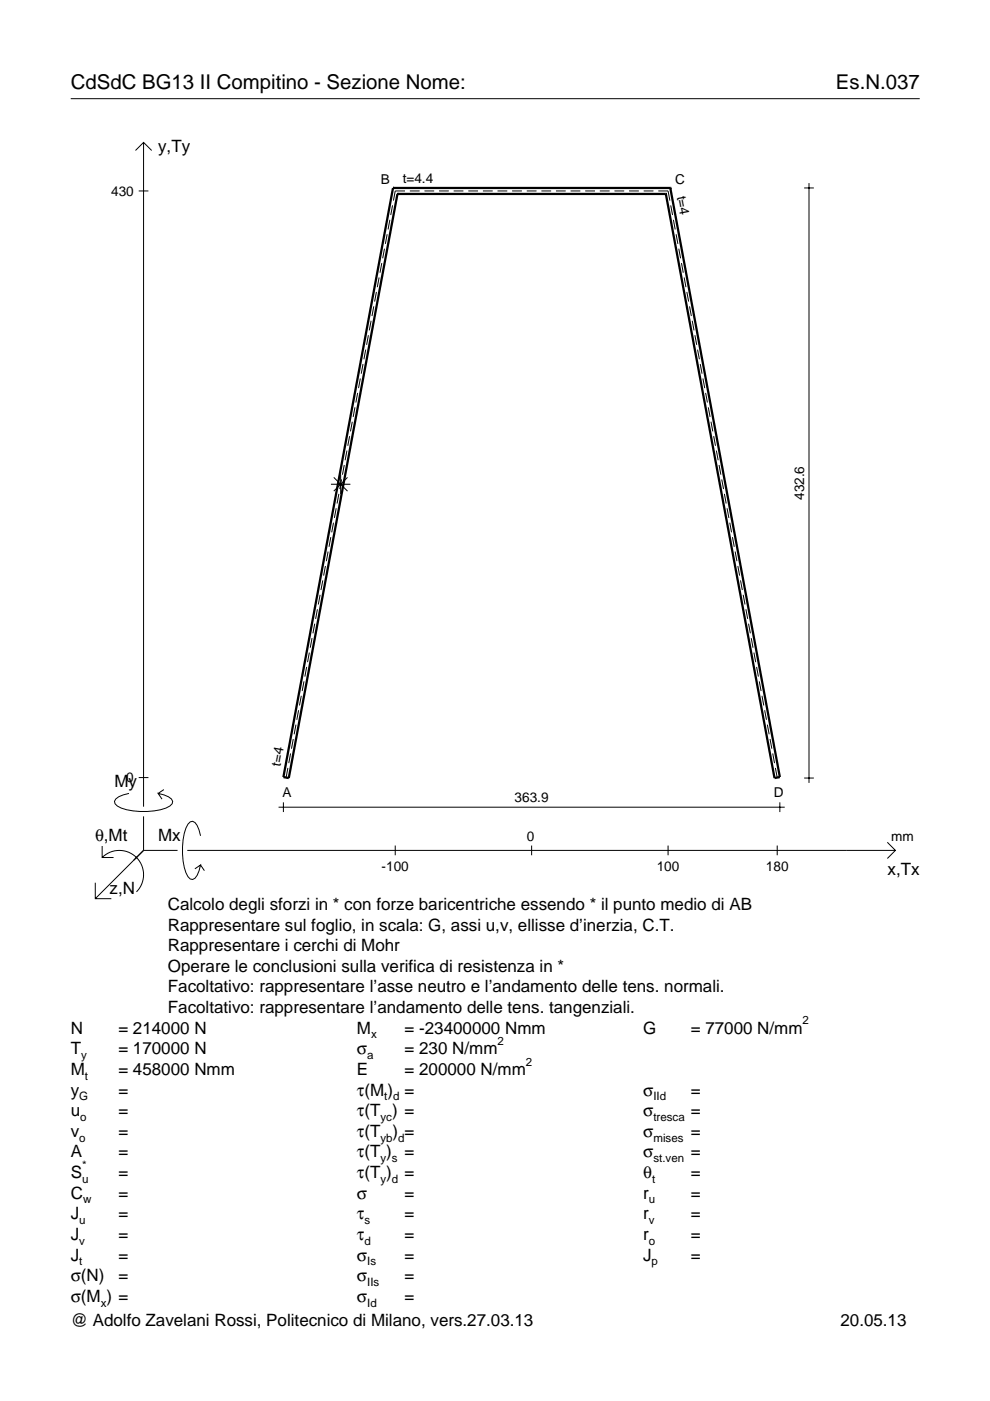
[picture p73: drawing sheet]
<svg xmlns="http://www.w3.org/2000/svg" width="210mm" height="297mm" viewBox="0 0 210 297" stroke-linecap="round" stroke-linejoin="round" font-family="sans-serif">
<defs><g id="words">
<g font-size="4.3">
<text x="15" y="18.9">CdSdC BG13 II Compitino - Sezione Nome:</text>
<text x="177.2" y="18.9">Es.N.037</text>
</g>
<g font-size="3.6">
<text x="33.5" y="32.3">y,Ty</text>
<text x="24.3" y="166.9">My</text>
<text x="20.1" y="178.2">θ,Mt</text>
<text x="33.5" y="178.2">Mx</text>
<text x="188.2" y="185.5">x,Tx</text>
<text x="23.2" y="189.6">z,N</text>
<text x="35.6" y="192.9">Calcolo degli sforzi in * con forze baricentriche essendo * il punto medio di AB</text>
<text x="35.6" y="197.3">Rappresentare sul foglio, in scala: G, assi u,v, ellisse d’inerzia, C.T.</text>
<text x="35.6" y="201.7">Rappresentare i cerchi di Mohr</text>
<text x="35.6" y="206">Operare le conclusioni sulla verifica di resistenza in *</text>
<text x="35.6" y="210.4">Facoltativo: rappresentare l’asse neutro e l’andamento delle tens. normali.</text>
<text x="35.6" y="214.8">Facoltativo: rappresentare l’andamento delle tens. tangenziali.</text>
<text x="15" y="219.2">N</text>
<text x="25.1" y="219.2">= 214000 N</text>
<text x="75.7" y="219.2">M</text>
<text x="85.8" y="219.2">= -23400000 Nmm</text>
<text x="136.4" y="219.2">G</text>
<text x="146.5" y="219.2">= 77000 N/mm</text>
<text x="15" y="227.9">M</text>
<text x="15" y="223.5">T</text>
<text x="25.1" y="227.9">= 458000 Nmm</text>
<text x="25.1" y="223.5">= 170000 N</text>
<text x="75.7" y="223.5">σ</text>
<text x="75.7" y="227.9">E</text>
<text x="85.8" y="223.5">= 230 N/mm</text>
<text x="85.8" y="227.9">= 200000 N/mm</text>
<text x="15" y="232.3">y</text>
<text x="25.1" y="232.3">=</text>
<text x="75.7" y="232.3">τ(M ) =</text>
<text x="136.4" y="232.3">σ</text>
<text x="146.5" y="232.3">=</text>
<text x="15" y="236.7">u</text>
<text x="25.1" y="236.7">=</text>
<text x="75.7" y="236.7">τ(T ) =</text>
<text x="136.4" y="236.7">σ</text>
<text x="146.5" y="236.7">=</text>
<text x="15" y="245.4">A</text>
<text x="15" y="241">v</text>
<text x="25.1" y="241">=</text>
<text x="25.1" y="245.4">=</text>
<text x="75.7" y="245.4">τ(T )</text>
<text x="75.7" y="241">τ(T</text>
<text x="83.3" y="241">) =</text>
<text x="85.8" y="245.4">=</text>
<text x="136.4" y="241">σ</text>
<text x="136.4" y="245.4">σ</text>
<text x="146.5" y="241">=</text>
<text x="146.5" y="245.4">=</text>
<text x="15" y="249.8">S</text>
<text x="25.1" y="249.8">=</text>
<text x="75.7" y="249.8">τ(T )</text>
<text x="85.8" y="249.8">=</text>
<text x="136.4" y="249.8">θ</text>
<text x="146.5" y="249.8">=</text>
<text x="15" y="254.2">C</text>
<text x="25.1" y="254.2">=</text>
<text x="75.7" y="254.2">σ</text>
<text x="85.8" y="254.2">=</text>
<text x="136.4" y="254.2">r</text>
<text x="146.5" y="254.2">=</text>
<text x="15" y="262.9">J</text>
<text x="15" y="258.5">J</text>
<text x="25.1" y="262.9">=</text>
<text x="25.1" y="258.5">=</text>
<text x="75.7" y="262.9">τ</text>
<text x="75.7" y="258.5">τ</text>
<text x="85.8" y="262.9">=</text>
<text x="85.8" y="258.5">=</text>
<text x="136.4" y="262.9">r</text>
<text x="136.4" y="258.5">r</text>
<text x="146.5" y="262.9">=</text>
<text x="146.5" y="258.5">=</text>
<text x="15" y="267.3">J</text>
<text x="25.1" y="267.3">=</text>
<text x="75.7" y="267.3">σ</text>
<text x="85.8" y="267.3">=</text>
<text x="136.4" y="267.3">J</text>
<text x="146.5" y="267.3">=</text>
<text x="15" y="271.7">σ(N)</text>
<text x="25.1" y="271.7">=</text>
<text x="75.7" y="271.7">σ</text>
<text x="85.8" y="271.7">=</text>
<text x="15" y="276">σ(M ) =</text>
<text x="15" y="281.2">@ Adolfo Zavelani Rossi, Politecnico di Milano, vers.27.03.13</text>
<text x="75.7" y="276">σ</text>
<text x="85.8" y="276">=</text>
<text x="178.2" y="281.2">20.05.13</text>
</g>
<g font-size="2.9">
<text x="23.6" y="41.5">430</text>
<text x="80.8" y="39.1">B</text>
<text x="85.4" y="38.8">t=4.4</text>
<text x="143.2" y="39.1">C</text>
<text x="143.5" y="41.7" transform="rotate(79 143.5 41.7)">t=4</text>
<text x="170.5" y="106" transform="rotate(-90 170.5 106)">432.6</text>
<text x="26.8" y="165.9">0</text>
<text x="59.4" y="162.5" transform="rotate(-79 59.4 162.5)">t=4</text>
<text x="59.9" y="168.9">A</text>
<text x="109.1" y="170.1">363.9</text>
<text x="164" y="168.9">D</text>
<text x="111.7" y="178.2">0</text>
<text x="189" y="178.2">mm</text>
<text x="80.9" y="184.7">-100</text>
<text x="139.2" y="184.7">100</text>
<text x="162.4" y="184.7">180</text>
</g>
<g font-size="2.4">
<text x="78.7" y="220.2">x</text>
<text x="105.5" y="221.5">2</text>
<text x="170.2" y="217.2">2</text>
<text x="17.2" y="224.5">y</text>
<text x="77.9" y="224.5">a</text>
<text x="111.5" y="225.9">2</text>
<text x="16.8" y="233.3">G</text>
<text x="18" y="228.9">t</text>
<text x="81.5" y="233.3">t d</text>
<text x="138.5" y="233.3">IId</text>
<text x="17" y="237.7">o</text>
<text x="80.7" y="237.7">yc</text>
<text x="138.5" y="237.7">tresca</text>
<text x="16.8" y="242">o</text>
<text x="80.7" y="242">yb d</text>
<text x="138.5" y="242">mises</text>
<text x="17.4" y="250.8">u</text>
<text x="17.4" y="247.8">*</text>
<text x="80.7" y="250.8">y d</text>
<text x="80.7" y="246.4">y s</text>
<text x="138.2" y="250.8">t</text>
<text x="138.5" y="246.4">st.ven</text>
<text x="17.6" y="255.2">w</text>
<text x="137.6" y="255.2">u</text>
<text x="16.8" y="263.9">v</text>
<text x="16.8" y="259.5">u</text>
<text x="77.3" y="263.9">d</text>
<text x="77.3" y="259.5">s</text>
<text x="137.6" y="263.9">o</text>
<text x="137.6" y="259.5">v</text>
<text x="16.8" y="268.3">t</text>
<text x="77.9" y="268.3">Is</text>
<text x="138.2" y="268.3">p</text>
<text x="77.9" y="272.7">IIs</text>
<text x="21.4" y="277">x</text>
<text x="77.9" y="277">Id</text>
</g>
</g></defs>
<g fill="none" stroke="#000" stroke-width=".21">
<path d="M15 20.9h180M28.7 31.9l1.7-1.7 1.8 1.7M30.4 30.2v140.8M170.5 39.9h2.1M171.5 38.8v127.2M29.4 40.5h2.1M80.4 58.8l-.4 2.1M80.9 55.8l-.3 2M81.5 52.7l-.4 2.1M82.1 49.7l-.4 2M82.7 46.6l-.4 2.1M83.2 43.5l-.4 2.1"/>
<path d="M85.9 40.5h-2.1l-.4 2M86.9 40.5h2.1M90 40.5h2.1M93.1 40.5h2.1M96.2 40.5h2.1M99.3 40.5h2.1M102.4 40.5h2.1M105.5 40.5h2.1M108.6 40.5h2.1M111.7 40.5h2.1M114.8 40.5h2.1M117.9 40.5h2"/>
<path d="M121 40.5h2M124.1 40.5h2M127.2 40.5h2M130.3 40.5h2M133.4 40.5h2M136.5 40.5h2M139.6 40.5h2l.4 2M142.2 43.5l.4 2.1M142.8 46.6l.4 2.1M143.3 49.7l.4 2M143.9 52.7l.4 2.1M144.5 55.8l.4 2"/>
<path d="M145.1 58.8l.3 2.1M77 77.2l-.4 2M77.5 74.1l-.3 2.1M78.1 71.1l-.4 2M78.7 68l-.4 2.1M79.2 65l-.3 2M79.8 61.9l-.4 2M145.6 61.9l.4 2M146.2 65l.4 2M146.8 68l.3 2.1M147.3 71.1l.4 2M147.9 74.1l.4 2.1"/>
<path d="M148.5 77.2l.3 2M73 98.6l-.4 2M73.6 95.5l-.4 2.1M74.1 92.5l-.4 2M74.7 89.4l-.4 2.1M75.3 86.4l-.4 2M75.8 83.3l-.4 2M76.4 80.2l-.4 2.1M149 80.2l.4 2.1M149.6 83.3l.4 2M150.2 86.4l.4 2M150.7 89.4l.4 2.1"/>
<path d="M151.3 92.5l.4 2M151.9 95.5l.4 2.1M152.5 98.6l.3 2M69.6 116.9l-.4 2.1M70.1 113.9l-.3 2M70.2 102.7h4.1M70.7 110.8l-.4 2.1M70.8 101.2l2.9 2.9M71.3 107.8l-.4 2M71.8 104.7l-.3 2.1M72.2 100.6v4.1M72.4 101.7l-.4 2"/>
<path d="M73.7 101.2l-2.9 2.9M153 101.7l.4 2M153.6 104.7l.4 2.1M154.2 107.8l.3 2M154.7 110.8l.4 2.1M155.3 113.9l.4 2M155.9 116.9l.3 2.1M65.6 138.4l-.4 2M66.2 135.3l-.4 2M66.7 132.2l-.4 2.1M67.3 129.2l-.4 2M67.9 126.1l-.4 2.1"/>
<path d="M68.4 123.1l-.4 2M69 120l-.4 2M156.4 120l.4 2M157 123.1l.4 2M157.6 126.1l.4 2.1M158.1 129.2l.4 2M158.7 132.2l.4 2.1M159.3 135.3l.4 2M159.8 138.4l.4 2M61.6 159.8l-.4 2M62.2 156.7l-.4 2M62.7 153.6l-.3 2.1"/>
<path d="M63.3 150.6l-.4 2M63.9 147.5l-.4 2.1M64.4 144.5l-.3 2M65 141.4l-.4 2.1M160.4 141.4l.4 2.1M161 144.5l.4 2M161.6 147.5l.3 2.1M162.1 150.6l.4 2M162.7 153.6l.4 2.1M163.3 156.7l.3 2M163.8 159.8l.4 2M21.7 179.4v2.4h2.4"/>
<path d="M27.3 168.2a3.6 3.6 0 0 0-3 1.7l.1 .5a5.6 5.6 0 0 0 3.8 1.5 13.4 13.4 0 0 0 7.8-1l.5-.5 .1-.5a3.6 3.6 0 0 0-3.1-1.7l.8 1.2M29.4 164.9h2.1M30.4 173.1v7.2M34.7 167.4l-1.2 .8M42.5 177.2a3.6 3.6 0 0 0-1.7-3.1l-.5 .2a5.7 5.7 0 0 0-1.5 3.7 13.3 13.3 0 0 0 1 7.9l.5 .5 .5 .1a3.6 3.6 0 0 0 1.7-3.1l-1.2 .8M59.1 171.1h107.3M60.1 170.1v2.1M61 162.8l-.3 2.1M83.8 179.3v2M112.7 179.3v2M141.6 179.3v2M164.4 162.8l.4 2.1"/>
<path d="M164.8 179.3v2M165.3 170.1v2.1M170.5 165h2.1M188.1 178.6l1.7 1.7-1.7 1.7M20.2 187.2v3.3h3.4M21.7 181.8a5.1 5.1 0 0 1 7.2 0 5.1 5.1 0 0 1 0 7.3M30.4 180.3l-10.2 10.2M30.4 180.3h7.2M39.7 180.3h150.1M42.5 183.4l.8 1.2"/>
</g>
<path d="M83.3 39.9h.1M83.3 39.9l-23.2 124.9 1.1 .2 23.1-123.9M83.3 39.9h58.8M142.1 39.9h.1M142.1 39.9l23.2 124.9-.5 .1-.6 .1-23-123.9M84.3 41.1h.1M84.3 41.1h56.9M141.2 41.1h.1" fill="none" stroke="#000" stroke-width=".48"/>
<use href="#words"/>
</svg>
